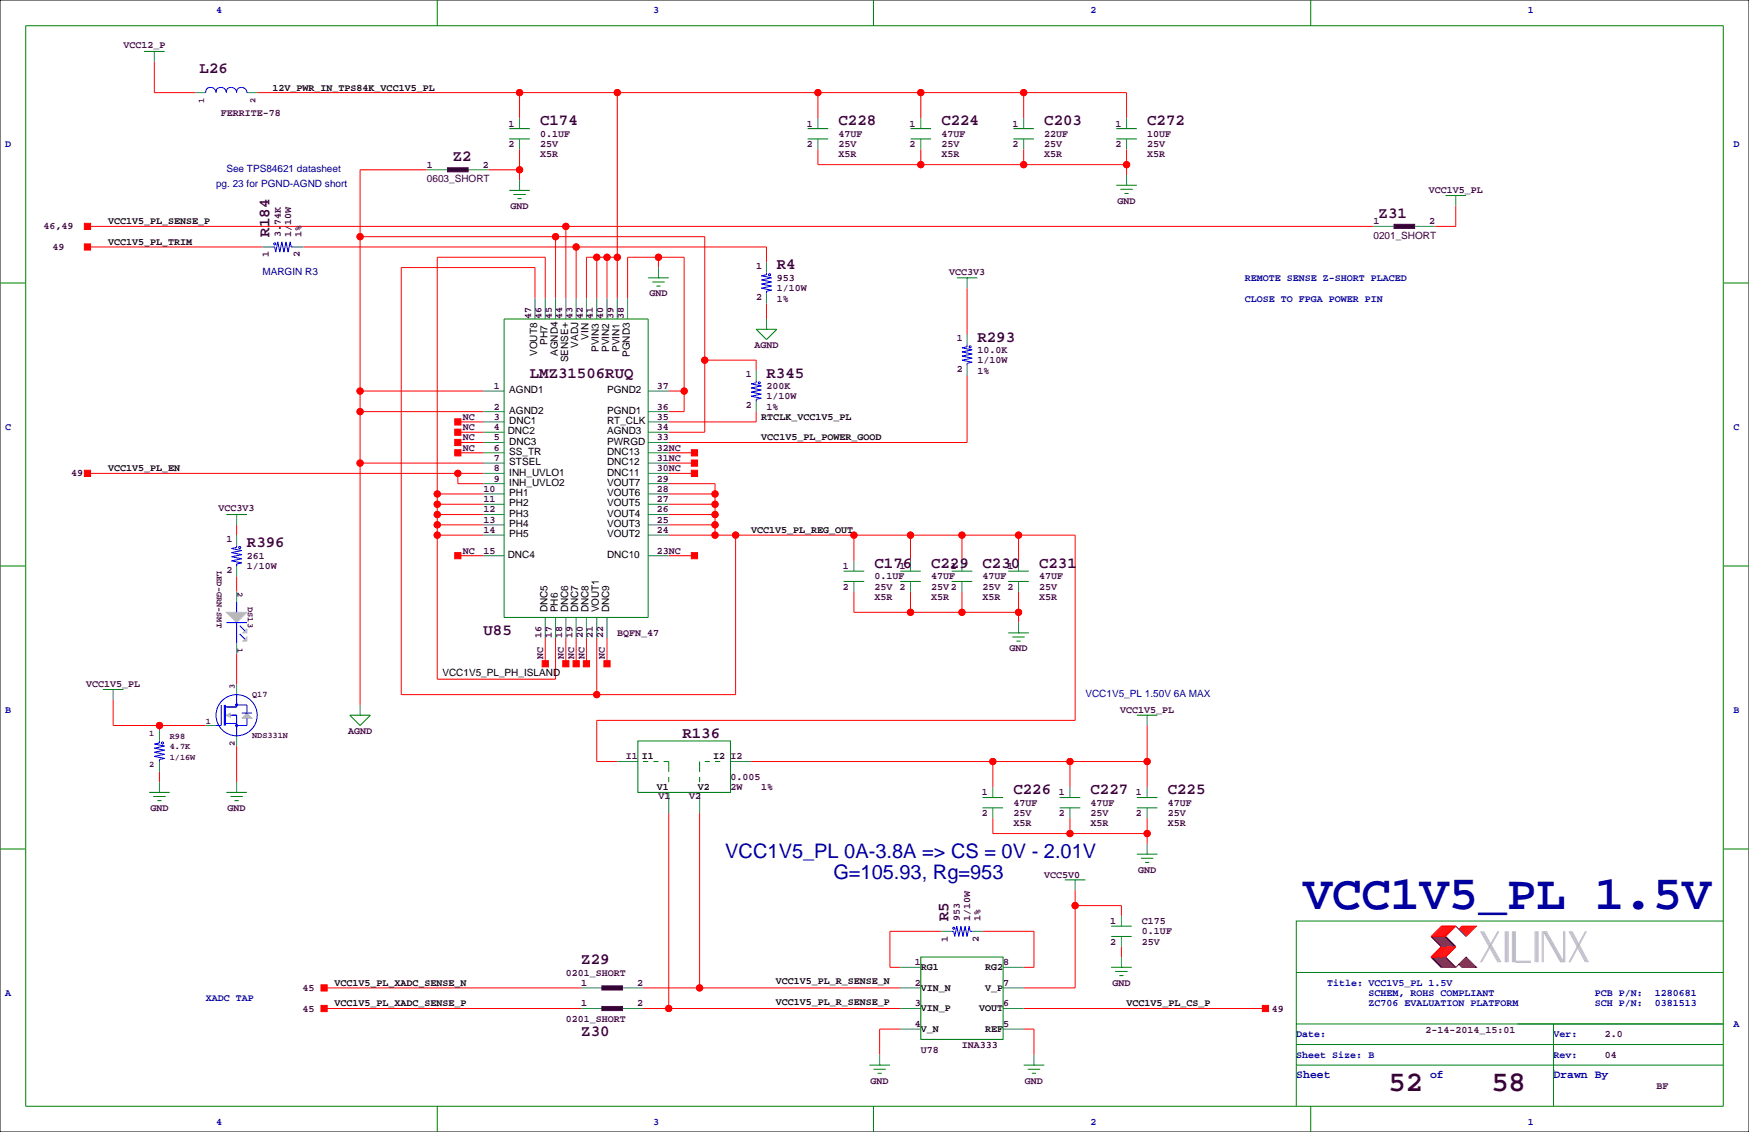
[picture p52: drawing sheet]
<svg xmlns="http://www.w3.org/2000/svg" width="432mm" height="279mm" viewBox="0 0 432 279" stroke-linecap="round" stroke-linejoin="round" font-family="sans-serif">
<defs><g id="words">
<text font-size="12" fill="#0000a0" x="321.7" y="224.4">VCC1V5_PL 1.5V</text>
<g font-size="7.1" fill="#400040">
<text x="342.8" y="269.3">52</text>
<text x="368.2" y="269.3">58</text>
</g>
<g font-size="4.9" fill="#0000a0">
<text x="179.1" y="211.9">VCC1V5_PL 0A-3.8A =&gt; CS = 0V - 2.01V</text>
<text x="205.7" y="217">G=105.93, Rg=953</text>
</g>
<g font-size="3.9" fill="#400040">
<text x="49.3" y="18">L26</text>
<text x="133.3" y="31">C174</text>
<text x="207" y="31">C228</text>
<text x="232.4" y="31">C224</text>
<text x="257.8" y="31">C203</text>
<text x="283.2" y="31">C272</text>
<text x="111.8" y="39.8">Z2</text>
<text x="340.4" y="53.8">Z31</text>
<text x="66.5" y="58.4" transform="rotate(-90 66.5 58.4)">R184</text>
<text x="191.8" y="66.5">R4</text>
<text x="241.3" y="84.3">R293</text>
<text x="130.8" y="93.2">LMZ31506RUQ</text>
<text x="189.2" y="93.2">R345</text>
<text x="61" y="135.1">R396</text>
<text x="215.9" y="140.2">C176</text>
<text x="229.9" y="140.2">C229</text>
<text x="242.6" y="140.2">C230</text>
<text x="256.5" y="140.2">C231</text>
<text x="119.4" y="156.7">U85</text>
<text x="168.5" y="182.1">R136</text>
<text x="250.2" y="196.1">C226</text>
<text x="269.2" y="196.1">C227</text>
<text x="288.3" y="196.1">C225</text>
<text x="234.2" y="227.3" transform="rotate(-90 234.2 227.3)">R5</text>
<text x="143.5" y="238">Z29</text>
<text x="143.5" y="255.7">Z30</text>
</g>
<g font-size="2.8" fill="#0000a0">
<text x="320" y="266.1">Sheet</text>
<text x="353.1" y="266.1">of</text>
<text x="383.5" y="266.1">Drawn By</text>
</g>
<g font-size="2.5" fill="#0000a0">
<text x="53.3" y="3.3">4</text>
<text x="161.3" y="3.3">3</text>
<text x="269.2" y="3.3">2</text>
<text x="377.2" y="3.3">1</text>
<text x="1.3" y="36.3">D</text>
<text x="428" y="36.3">D</text>
<text x="53.3" y="46.3">pg. 23 for PGND-AGND short</text>
<text x="55.9" y="42.4">See TPS84621 datasheet</text>
<text x="64.8" y="67.8">MARGIN R3</text>
<text x="307.3" y="69.3">REMOTE SENSE Z-SHORT PLACED</text>
<text x="307.3" y="74.4">CLOSE TO FPGA POWER PIN</text>
<text x="1.3" y="106.2">C</text>
<text x="428" y="106.2">C</text>
<text x="268" y="172">VCC1V5_PL 1.50V 6A MAX</text>
<text x="1.3" y="176">B</text>
<text x="428" y="176">B</text>
<text x="1.3" y="245.9">A</text>
<text x="327.7" y="243.3">Title: VCC1V5_PL 1.5V</text>
<text x="337.8" y="245.9">SCHEM, ROHS COMPLIANT</text>
<text x="393.7" y="245.9">PCB P/N:</text>
<text x="408.5" y="245.9">1280681</text>
<text x="50.8" y="247.1">XADC TAP</text>
<text x="337.8" y="248.4">ZC706 EVALUATION PLATFORM</text>
<text x="393.7" y="248.4">SCH P/N:</text>
<text x="408.5" y="248.4">0381513</text>
<text x="320" y="256">Date:</text>
<text x="383.5" y="256">Ver:</text>
<text x="428" y="253.5">A</text>
<text x="320" y="261.1">Sheet Size: B</text>
<text x="383.5" y="261.1">Rev:</text>
<text x="53.3" y="277.6">4</text>
<text x="161.3" y="277.6">3</text>
<text x="269.2" y="277.6">2</text>
<text x="377.2" y="277.6">1</text>
</g>
<g font-size="2.5" fill="#400040">
<text x="30.5" y="11.9">VCC12_P</text>
<text x="54.5" y="28.5">FERRITE-78</text>
<text x="125.5" y="31.2">1</text>
<text x="133.3" y="33.8">0.1UF</text>
<text x="199.2" y="31.2">1</text>
<text x="207" y="33.8">47UF</text>
<text x="224.6" y="31.2">1</text>
<text x="232.4" y="33.8">47UF</text>
<text x="250" y="31.2">1</text>
<text x="257.8" y="33.8">22UF</text>
<text x="275.4" y="31.2">1</text>
<text x="283.2" y="33.8">10UF</text>
<text x="105.4" y="41.4">1</text>
<text x="119.2" y="41.4">2</text>
<text x="125.5" y="36.3">2</text>
<text x="133.3" y="36.3">25V</text>
<text x="133.3" y="38.9">X5R</text>
<text x="199.2" y="36.3">2</text>
<text x="207" y="38.9">X5R</text>
<text x="207" y="36.3">25V</text>
<text x="224.6" y="36.3">2</text>
<text x="232.4" y="36.3">25V</text>
<text x="232.4" y="38.9">X5R</text>
<text x="250" y="36.3">2</text>
<text x="257.8" y="36.3">25V</text>
<text x="257.8" y="38.9">X5R</text>
<text x="275.4" y="36.3">2</text>
<text x="283.2" y="36.3">25V</text>
<text x="283.2" y="38.9">X5R</text>
<text x="105.4" y="45">0603_SHORT</text>
<text x="352.7" y="47.8">VCC1V5_PL</text>
<text x="126" y="51.6">GND</text>
<text x="275.9" y="50.3">GND</text>
<text x="10.8" y="56.6">46,49</text>
<text x="69.3" y="58.4" transform="rotate(-90 69.3 58.4)">3.74K</text>
<text x="71.9" y="58.4" transform="rotate(-90 71.9 58.4)">1/10W</text>
<text x="74.4" y="58.4" transform="rotate(-90 74.4 58.4)">1%</text>
<text x="339.1" y="55.4">1</text>
<text x="339.1" y="59">0201_SHORT</text>
<text x="352.8" y="55.4">2</text>
<text x="13" y="61.7">49</text>
<text x="66.4" y="63.5" transform="rotate(-90 66.4 63.5)">1</text>
<text x="74" y="63.5" transform="rotate(-90 74 63.5)">2</text>
<text x="186.7" y="66.4">1</text>
<text x="191.8" y="71.9">1/10W</text>
<text x="191.8" y="69.3">953</text>
<text x="234.3" y="67.8">VCC3V3</text>
<text x="160.3" y="73.2">GND</text>
<text x="186.7" y="74">2</text>
<text x="191.8" y="74.4">1%</text>
<text x="131.2" y="78.7" transform="rotate(-90 131.2 78.7)">47</text>
<text x="133.7" y="78.7" transform="rotate(-90 133.7 78.7)">46</text>
<text x="136.2" y="78.7" transform="rotate(-90 136.2 78.7)">45</text>
<text x="138.8" y="78.7" transform="rotate(-90 138.8 78.7)">44</text>
<text x="141.3" y="78.7" transform="rotate(-90 141.3 78.7)">43</text>
<text x="143.9" y="78.7" transform="rotate(-90 143.9 78.7)">42</text>
<text x="146.4" y="78.7" transform="rotate(-90 146.4 78.7)">41</text>
<text x="148.9" y="78.7" transform="rotate(-90 148.9 78.7)">40</text>
<text x="151.5" y="78.7" transform="rotate(-90 151.5 78.7)">39</text>
<text x="154" y="78.7" transform="rotate(-90 154 78.7)">38</text>
<text x="186.3" y="85.9">AGND</text>
<text x="236.2" y="84.2">1</text>
<text x="241.3" y="87.1">10.0K</text>
<text x="241.3" y="89.7">1/10W</text>
<text x="184.1" y="93.1">1</text>
<text x="236.2" y="91.8">2</text>
<text x="241.3" y="92.2">1%</text>
<text x="121.9" y="96">1</text>
<text x="121.9" y="101.1">2</text>
<text x="162.1" y="101.1">36</text>
<text x="162.1" y="96">37</text>
<text x="184.1" y="100.7">2</text>
<text x="189.2" y="96">200K</text>
<text x="189.2" y="98.6">1/10W</text>
<text x="189.2" y="101.1">1%</text>
<text x="114.3" y="103.6">NC</text>
<text x="114.3" y="106.2">NC</text>
<text x="121.9" y="103.6">3</text>
<text x="121.9" y="106.2">4</text>
<text x="162.1" y="106.2">34</text>
<text x="162.1" y="103.6">35</text>
<text x="114.3" y="108.7">NC</text>
<text x="114.3" y="111.3">NC</text>
<text x="121.9" y="108.7">5</text>
<text x="121.9" y="111.3">6</text>
<text x="121.9" y="113.8">7</text>
<text x="162.1" y="113.8">31NC</text>
<text x="162.1" y="111.3">32NC</text>
<text x="162.1" y="108.7">33</text>
<text x="17.6" y="117.6">49</text>
<text x="121.9" y="116.3">8</text>
<text x="121.9" y="118.9">9</text>
<text x="162.1" y="116.3">30NC</text>
<text x="162.1" y="118.9">29</text>
<text x="119.4" y="121.4">10</text>
<text x="119.4" y="124">11</text>
<text x="162.1" y="124">27</text>
<text x="162.1" y="121.4">28</text>
<text x="54" y="126.2">VCC3V3</text>
<text x="119.4" y="126.5">12</text>
<text x="119.4" y="129">13</text>
<text x="119.4" y="131.6">14</text>
<text x="162.1" y="131.6">24</text>
<text x="162.1" y="129">25</text>
<text x="162.1" y="126.5">26</text>
<text x="55.9" y="133.7">1</text>
<text x="61" y="137.9">261</text>
<text x="114.3" y="136.7">NC</text>
<text x="119.4" y="136.7">15</text>
<text x="162.1" y="136.7">23NC</text>
<text x="55.9" y="141.3">2</text>
<text x="61" y="140.5">1/10W</text>
<text x="208.1" y="140.5">1</text>
<text x="215.9" y="143">0.1UF</text>
<text x="222" y="140.5">1</text>
<text x="229.9" y="143">47UF</text>
<text x="234.7" y="140.5">1</text>
<text x="242.6" y="143">47UF</text>
<text x="248.7" y="140.5">1</text>
<text x="256.5" y="143">47UF</text>
<text x="208.1" y="145.5">2</text>
<text x="215.9" y="148.1">X5R</text>
<text x="215.9" y="145.5">25V 2</text>
<text x="229.9" y="145.5">25V2</text>
<text x="229.9" y="148.1">X5R</text>
<text x="242.6" y="145.5">25V 2</text>
<text x="242.6" y="148.1">X5R</text>
<text x="256.5" y="148.1">X5R</text>
<text x="256.5" y="145.5">25V</text>
<text x="133.7" y="157.5" transform="rotate(-90 133.7 157.5)">16</text>
<text x="136.2" y="157.5" transform="rotate(-90 136.2 157.5)">17</text>
<text x="138.8" y="157.5" transform="rotate(-90 138.8 157.5)">18</text>
<text x="141.3" y="157.5" transform="rotate(-90 141.3 157.5)">19</text>
<text x="143.9" y="157.5" transform="rotate(-90 143.9 157.5)">20</text>
<text x="146.4" y="157.5" transform="rotate(-90 146.4 157.5)">21</text>
<text x="148.9" y="157.5" transform="rotate(-90 148.9 157.5)">22</text>
<text x="152.4" y="157">BQFN_47</text>
<text x="249.2" y="160.8">GND</text>
<text x="134.1" y="162.6" transform="rotate(-90 134.1 162.6)">NC</text>
<text x="139.2" y="162.6" transform="rotate(-90 139.2 162.6)">NC</text>
<text x="141.7" y="162.6" transform="rotate(-90 141.7 162.6)">NC</text>
<text x="144.3" y="162.6" transform="rotate(-90 144.3 162.6)">NC</text>
<text x="149.4" y="162.6" transform="rotate(-90 149.4 162.6)">NC</text>
<text x="21.3" y="169.7">VCC1V5_PL</text>
<text x="276.5" y="176">VCC1V5_PL</text>
<text x="85.9" y="181.1">AGND</text>
<text x="154.5" y="187.5">I1</text>
<text x="180.3" y="187.5">I2</text>
<text x="162.6" y="197.2">V1</text>
<text x="170.2" y="197.2">V2</text>
<text x="180.3" y="192.5">0.005</text>
<text x="180.3" y="195.1">2W</text>
<text x="188" y="195.1">1%</text>
<text x="242.4" y="196.3">1</text>
<text x="261.4" y="196.3">1</text>
<text x="280.5" y="196.3">1</text>
<text x="37.1" y="200.2">GND</text>
<text x="56.2" y="200.2">GND</text>
<text x="242.4" y="201.4">2</text>
<text x="250.2" y="198.9">47UF</text>
<text x="250.2" y="201.4">25V</text>
<text x="250.2" y="204">X5R</text>
<text x="261.4" y="201.4">2</text>
<text x="269.2" y="204">X5R</text>
<text x="269.2" y="201.4">25V</text>
<text x="269.2" y="198.9">47UF</text>
<text x="280.5" y="201.4">2</text>
<text x="288.3" y="198.9">47UF</text>
<text x="288.3" y="201.4">25V</text>
<text x="288.3" y="204">X5R</text>
<text x="281" y="215.4">GND</text>
<text x="257.8" y="216.7">VCC5V0</text>
<text x="237" y="227.3" transform="rotate(-90 237 227.3)">953</text>
<text x="239.5" y="227.3" transform="rotate(-90 239.5 227.3)">1/10W</text>
<text x="242.1" y="227.3" transform="rotate(-90 242.1 227.3)">1%</text>
<text x="234" y="232.4" transform="rotate(-90 234 232.4)">1</text>
<text x="241.6" y="232.4" transform="rotate(-90 241.6 232.4)">2</text>
<text x="274.1" y="233.2">2</text>
<text x="274.1" y="228.1">1</text>
<text x="281.9" y="228.1">C175</text>
<text x="281.9" y="230.6">0.1UF</text>
<text x="281.9" y="233.2">25V</text>
<text x="225.8" y="238.3">1</text>
<text x="247.6" y="238.3">8</text>
<text x="74.7" y="244.6">45</text>
<text x="139.7" y="240.8">0201_SHORT</text>
<text x="143.5" y="243.3">1</text>
<text x="157.3" y="243.3">2</text>
<text x="225.8" y="243.3">2</text>
<text x="247.6" y="243.3">7</text>
<text x="274.6" y="243.3">GND</text>
<text x="74.7" y="249.7">45</text>
<text x="143.5" y="248.4">1</text>
<text x="157.3" y="248.4">2</text>
<text x="225.8" y="248.4">3</text>
<text x="247.6" y="248.4">6</text>
<text x="314" y="249.7">49</text>
<text x="139.7" y="252.2">0201_SHORT</text>
<text x="225.8" y="253.5">4</text>
<text x="247.6" y="253.5">5</text>
<text x="351.9" y="255">2-14-2014_15:01</text>
<text x="396.2" y="256">2.0</text>
<text x="227.3" y="259.8">U78</text>
<text x="237.5" y="258.6">INA333</text>
<text x="396.2" y="261.1">04</text>
<text x="214.9" y="267.5">GND</text>
<text x="253" y="267.5">GND</text>
<text x="408.9" y="268.7">BF</text>
</g>
<g font-size="2.5">
<text x="67.3" y="22.4">12V_PWR_IN_TPS84K_VCC1V5_PL</text>
<text x="26.7" y="55.4">VCC1V5_PL_SENSE_P</text>
<text x="26.7" y="60.5">VCC1V5_PL_TRIM</text>
<text x="145.3" y="83.8" transform="rotate(-90 145.3 83.8)">VIN</text>
<text x="132.6" y="87.9" transform="rotate(-90 132.6 87.9)">VOUT8</text>
<text x="135.2" y="85.1" transform="rotate(-90 135.2 85.1)">PH7</text>
<text x="137.7" y="87.9" transform="rotate(-90 137.7 87.9)">AGND4</text>
<text x="140.2" y="89.4" transform="rotate(-90 140.2 89.4)">SENSE+</text>
<text x="142.8" y="85.9" transform="rotate(-90 142.8 85.9)">VADJ</text>
<text x="147.9" y="86.9" transform="rotate(-90 147.9 86.9)">PVIN3</text>
<text x="150.4" y="86.9" transform="rotate(-90 150.4 86.9)">PVIN2</text>
<text x="152.9" y="86.9" transform="rotate(-90 152.9 86.9)">PVIN1</text>
<text x="155.5" y="88.1" transform="rotate(-90 155.5 88.1)">PGND3</text>
<text x="125.7" y="97.1">AGND1</text>
<text x="149.9" y="97.1">PGND2</text>
<text x="125.4" y="107.2">DNC2</text>
<text x="125.7" y="102.1">AGND2</text>
<text x="125.7" y="104.7">DNC1</text>
<text x="149.9" y="107.2">AGND3</text>
<text x="149.9" y="102.1">PGND1</text>
<text x="149.9" y="104.7">RT_CLK</text>
<text x="188" y="103.6">RTCLK_VCC1V5_PL</text>
<text x="125.7" y="109.8">DNC3</text>
<text x="125.7" y="112.3">SS_TR</text>
<text x="149.9" y="112.3">DNC13</text>
<text x="149.9" y="109.8">PWRGD</text>
<text x="188" y="108.7">VCC1V5_PL_POWER_GOOD</text>
<text x="26.7" y="116.3">VCC1V5_PL_EN</text>
<text x="125.7" y="117.4">INH_UVLO1</text>
<text x="125.7" y="119.9">INH_UVLO2</text>
<text x="125.7" y="114.8">STSEL</text>
<text x="149.9" y="117.4">DNC11</text>
<text x="149.9" y="114.8">DNC12</text>
<text x="149.9" y="119.9">VOUT7</text>
<text x="125.7" y="122.5">PH1</text>
<text x="125.7" y="125">PH2</text>
<text x="149.9" y="125">VOUT5</text>
<text x="149.9" y="122.5">VOUT6</text>
<text x="125.7" y="127.5">PH3</text>
<text x="125.7" y="130.1">PH4</text>
<text x="149.9" y="130.1">VOUT3</text>
<text x="149.9" y="127.5">VOUT4</text>
<text x="185.4" y="131.6">VCC1V5_PL_REG_OUT</text>
<text x="125.4" y="137.7">DNC4</text>
<text x="125.7" y="132.6">PH5</text>
<text x="149.9" y="137.7">DNC10</text>
<text x="149.9" y="132.6">VOUT2</text>
<text x="135.2" y="151.1" transform="rotate(-90 135.2 151.1)">DNC5</text>
<text x="137.7" y="151.1" transform="rotate(-90 137.7 151.1)">PH6</text>
<text x="140.2" y="151.1" transform="rotate(-90 140.2 151.1)">DNC6</text>
<text x="142.8" y="151.1" transform="rotate(-90 142.8 151.1)">DNC7</text>
<text x="145.3" y="151.1" transform="rotate(-90 145.3 151.1)">DNC8</text>
<text x="147.9" y="151.1" transform="rotate(-90 147.9 151.1)">VOUT1</text>
<text x="150.4" y="151.1" transform="rotate(-90 150.4 151.1)">DNC9</text>
<text x="109.2" y="166.9">VCC1V5_PL_PH_ISLAND</text>
<text x="158.5" y="187.4">I1</text>
<text x="176.1" y="187.4">I2</text>
<text x="162.1" y="195">V1</text>
<text x="172.3" y="195">V2</text>
<text x="227.3" y="239.5">RG1</text>
<text x="243.2" y="239.5">RG2</text>
<text x="82.5" y="243.3">VCC1V5_PL_XADC_SENSE_N</text>
<text x="191.6" y="242.9">VCC1V5_PL_R_SENSE_N</text>
<text x="227.3" y="244.5">VIN_N</text>
<text x="243.2" y="244.5">V_P</text>
<text x="82.5" y="248.4">VCC1V5_PL_XADC_SENSE_P</text>
<text x="191.6" y="248">VCC1V5_PL_R_SENSE_P</text>
<text x="227.3" y="249.6">VIN_P</text>
<text x="241.7" y="249.6">VOUT</text>
<text x="278.1" y="248.4">VCC1V5_PL_CS_P</text>
<text x="227.3" y="254.7">V_N</text>
<text x="243.2" y="254.7">REF</text>
</g>
<g font-size="2.1" fill="#400040">
<text x="50.4" y="25.4" transform="rotate(-90 50.4 25.4)">1</text>
<text x="63.1" y="25.4" transform="rotate(-90 63.1 25.4)">2</text>
<text x="53.5" y="141" transform="rotate(90 53.5 141)">LED-GRN-SMT</text>
<text x="58.6" y="146" transform="rotate(90 58.6 146)">2</text>
<text x="61.2" y="149.9" transform="rotate(90 61.2 149.9)">DS13</text>
<text x="58.6" y="160" transform="rotate(90 58.6 160)">1</text>
<text x="58" y="170.2" transform="rotate(-90 58 170.2)">3</text>
<text x="62.2" y="172">Q17</text>
<text x="50.8" y="178.6">1</text>
<text x="36.8" y="181.7">1</text>
<text x="41.9" y="182.4">R98</text>
<text x="41.9" y="185">4.7K</text>
<text x="58" y="184.1" transform="rotate(-90 58 184.1)">2</text>
<text x="62.2" y="182.2">NDS331N</text>
<text x="36.8" y="189.3">2</text>
<text x="41.9" y="187.5">1/16W</text>
</g>
</g></defs>
<path d="M0 0h431.8v279.4h-431.8z" fill="none" stroke="#000" stroke-width=".25"/>
<g fill="none" stroke="#008080" stroke-width=".25">
<path d="M38.1 12.7v2.5M48.3 22.9h2.5M61 22.9h2.5M128.3 29.2v2.6M128.3 34.3v2.5M201.9 29.2v2.6M201.9 34.3v2.5M227.3 29.2v2.6M227.3 34.3v2.5M252.7 29.2v2.6M252.7 34.3v2.5M278.1 29.2v2.6"/>
<path d="M278.1 34.3v2.5M105.4 41.9h5.1M115.6 41.9h5M128.3 44.4v2.6M278.1 43.2v2.5M339.1 55.9h5.1M349.2 55.9h5.1M359.4 48.3v2.5M64.8 61h2.5M72.4 61h2.5M132.1 73.7v5M134.6 73.7v5"/>
<path d="M137.2 73.7v5M139.7 73.7v5M142.2 73.7v5M144.8 73.7v5M147.3 73.7v5M149.9 73.7v5M152.4 73.7v5M154.9 73.7v5M162.6 66v2.6M189.2 64.8v2.5M189.2 72.4v2.5M189.2 78.7v2.6"/>
<path d="M238.8 68.6v2.5M119.4 96.5h5.1M160 96.5h5.1M186.7 91.4v2.6M186.7 99.1v2.5M238.8 82.5v2.6M238.8 90.2v2.5M119.4 101.6h5.1M119.4 106.7h5.1M119.4 104.1h5.1M119.4 116.8h5.1M119.4 114.3h5.1"/>
<path d="M119.4 111.8h5.1M119.4 109.2h5.1M119.4 119.4h5.1M160 101.6h5.1M160 106.7h5.1M160 104.1h5.1M160 116.8h5.1M160 114.3h5.1M160 111.8h5.1M160 109.2h5.1M160 119.4h5.1M58.4 127v2.5"/>
<path d="M58.4 132.1v2.5M58.4 139.7v2.5M119.4 137.2h5.1M119.4 121.9h5.1M119.4 124.5h5.1M119.4 127h5.1M119.4 129.5h5.1M119.4 132.1h5.1M160 137.2h5.1M160 121.9h5.1M160 124.5h5.1M160 127h5.1"/>
<path d="M160 129.5h5.1M160 132.1h5.1M210.8 138.4v2.6M224.8 138.4v2.6M237.5 138.4v2.6M251.5 138.4v2.6M58.4 146v2.6M58.4 158.8v2.5M134.6 152.4v5.1M137.2 152.4v5.1M139.7 152.4v5.1M142.2 152.4v5.1"/>
<path d="M144.8 152.4v5.1M147.3 152.4v5.1M149.9 152.4v5.1M210.8 143.5v2.5M224.8 143.5v2.5M237.5 143.5v2.5M251.5 143.5v2.5M251.5 153.7v2.5M27.9 170.2v2.5M50.8 179.1h2.5M58.4 168.9v2.5M88.9 174v2.5"/>
<path d="M283.2 176.5v2.6M39.4 180.3v2.6M39.4 188v2.5M39.4 193v2.6M58.4 181.6v2.5M58.4 193v2.6M152.4 188h5.1M165.1 195.6v5.1M172.7 195.6v5.1M180.3 188h5.1M245.1 194.3v2.5M245.1 199.4v2.5"/>
<path d="M264.2 194.3v2.5M264.2 199.4v2.5M283.2 194.3v2.5M283.2 199.4v2.5M265.4 217.2v2.5M283.2 208.3v2.5M222.2 238.8h5.1M232.4 229.9h2.5M240 229.9h2.6M247.6 238.8h5.1M276.9 226.1v2.5M276.9 231.1v2.6"/>
<path d="M276.9 236.2v2.6M143.5 243.8h5.1M143.5 248.9h5.1M153.7 243.8h5M153.7 248.9h5M222.2 243.8h5.1M222.2 248.9h5.1M222.2 254h5.1M247.6 243.8h5.1M247.6 248.9h5.1M247.6 254h5.1M217.2 260.3v2.6"/>
<path d="M255.3 260.3v2.6"/>
</g>
<g fill="none" stroke="#00f" stroke-width=".25">
<path d="M50.8 22.9a1.26 1.26 0 0 1 1.3-1.4 1.26 1.26 0 0 1 1.2 1.4M53.4 22.9a1.26 1.26 0 0 1 1.2-1.4 1.26 1.26 0 0 1 1.3 1.4M55.9 22.9a1.26 1.26 0 0 1 1.3-1.4 1.26 1.26 0 0 1 1.2 1.4 1.27 1.27 0 0 1 1.3-1.4 1.27 1.27 0 0 1 1.3 1.4M67.3 61h.5l.3 1.2 .5-2.5 .5 2.5 .5-2.5 .5 2.5 .5-2.5 .5 2.5 .5-2.5 .3 1.3h.5M189.2 67.3v.5l-1.2 .3 2.5 .5-2.5 .5 2.5 .5-2.5 .5 2.5 .5-2.5 .5 2.5 .5-1.3 .3v.5M186.7 94v.5l-1.3 .2 2.6 .5-2.6 .6 2.6 .5-2.6 .5 2.6 .5-2.6 .5 2.6 .5-1.3 .3v.5M238.8 85.1v.5l-1.3 .3 2.5 .5-2.5 .5 2.5 .5-2.5 .5 2.5 .5-2.5 .5 2.5 .5-1.2 .3v.5M58.4 134.6v.5l-1.3 .3 2.6 .5-2.6 .5 2.6 .5-2.6 .5 2.6 .5-2.6 .5 2.6 .5-1.3 .3v.5M55.9 153.7h5.1M58.4 148.6v2.5M58.4 153.7v5.1M59.2 154.4l1.3 1.3"/>
<path d="M59.2 156.5l1.3 1.2M54.6 174v5.1h-1.3M55.4 174v5.1M55.6 174v5.1M55.6 178.6h2.8M56.9 176.5h1.5v5.1M58.4 171.4v3.1h-2.8M58.4 174h2.6v2M59.7 176h2.5M61 177.3v1.8h-2.6M39.4 182.9v.5l-1.3 .2 2.5 .5-2.5 .6 2.5 .5-2.5 .5 2.5 .5-2.5 .5 2.5 .5-1.2 .3v.5M234.9 229.9h.6l.2 1.2 .5-2.5 .5 2.5 .5-2.5 .5 2.5 .6-2.5 .5 2.5 .5-2.5 .2 1.3h.5"/>
<circle cx="67.8" cy="60.2" r=".25"/>
<circle cx="190" cy="67.8" r=".25"/>
<circle cx="187.5" cy="94.5" r=".25"/>
<circle cx="239.5" cy="85.6" r=".25"/>
<circle cx="59.2" cy="135.1" r=".25"/>
<circle cx="58.4" cy="176.5" r="5.1"/>
<circle cx="58.4" cy="179.1" r=".25"/>
<circle cx="58.4" cy="174" r=".25"/>
<circle cx="40.1" cy="183.4" r=".25"/>
<circle cx="235.5" cy="229.1" r=".25"/>
</g>
<g fill="none" stroke="#f00" stroke-width=".25">
<path d="M38.1 15.2v7.7h10.2M63.5 22.9h214.6v6.3M128.3 22.9v6.3M128.3 36.8v7.6M152.4 22.9v50.8M201.9 22.9v6.3M201.9 36.8v3.8h76.2M227.3 22.9v6.3M227.3 36.8v3.8M252.7 22.9v6.3M252.7 36.8v3.8M278.1 36.8v6.4"/>
<path d="M21.6 55.9h317.5M88.9 58.4h85.1v48.3h-8.9M105.4 41.9h-16.5v132.1M120.6 41.9h7.7M137.2 58.4v15.3M139.7 55.9v17.8M359.4 50.8v5.1h-5.1M21.6 61h43.2M74.9 61h114.3v3.8M132.1 73.7v-7.7h-33v105.4h82.5v-39.3M134.6 73.7v-10.2h-26.7v104.1h29.3v-10.1M142.2 61v12.7"/>
<path d="M147.3 63.5v10.2M149.9 63.5v10.2M152.4 63.5h-7.6v10.2M154.9 73.7v-10.2h14v38.1h-3.8M162.6 63.5v2.5M189.2 74.9v3.8M238.8 71.1v11.4M88.9 96.5h30.5M165.1 96.5h3.8M174 88.9h12.7v2.5M238.8 92.7v16.5h-73.7M21.6 116.8h97.8"/>
<path d="M88.9 114.3h30.5M88.9 101.6h30.5M113 111.8h6.4M113 109.2h6.4M113 106.7h6.4M113 104.1h6.4M113 116.8v2.6h6.4M165.1 111.8h6.3M165.1 116.8h6.3M165.1 114.3h6.3M165.1 119.4h11.4v12.7M186.7 101.6v2.5h-21.6"/>
<path d="M58.4 129.5v2.6M107.9 127h11.5M107.9 124.5h11.5M107.9 121.9h11.5M107.9 132.1h11.5M107.9 129.5h11.5M113 137.2h6.4M165.1 137.2h6.3M165.1 132.1h100.3v45.7h-118.1v10.2h5.1M165.1 127h11.4M165.1 124.5h11.4M165.1 121.9h11.4"/>
<path d="M165.1 129.5h11.4M210.8 132.1v6.3M224.8 132.1v6.3M237.5 132.1v6.3M251.5 132.1v6.3M58.4 142.2v3.8M134.6 157.5v6.3M139.7 157.5v6.3M142.2 157.5v6.3M144.8 157.5v6.3M147.3 157.5v13.9M149.9 157.5v6.3"/>
<path d="M210.8 146v5.1h40.7M224.8 146v5.1M237.5 146v5.1M251.5 146v7.7M27.9 172.7v6.4h22.9M39.4 179.1v1.2M58.4 161.3v7.6M283.2 179.1v15.2M39.4 190.5v2.5M58.4 184.1v8.9M185.4 188h97.8M245.1 188v6.3"/>
<path d="M264.2 188v6.3M165.1 200.7v48.2M172.7 200.7v43.1M245.1 201.9v3.8h38.1M264.2 201.9v3.8M265.4 219.7v24.1h-12.7M283.2 201.9v6.4M232.4 229.9h-12.7v8.9h2.5M242.6 229.9h12.7v8.9h-2.6M265.4 223.5h11.5v2.6M276.9 233.7v2.5M355.9 233.7l-2.6 2.5h3.6l2.5-2.5"/>
<path d="M355.9 228.6h3.5l-2.5 2.5h-3.6zM356.1 233.7l-2.5 2.5M356.1 228.6l-2.5 2.5M356.4 233.7l-2.6 2.5M356.4 228.6l-2.6 2.5M356.6 233.7l-2.5 2.5M356.6 228.6l-2.5 2.5M356.9 233.7l-2.6 2.5M356.9 228.6l-2.6 2.5M357.1 233.7l-2.5 2.5M357.1 228.6l-2.5 2.5M357.4 233.7l-2.6 2.5"/>
<path d="M357.4 228.6l-2.6 2.5M357.6 233.7l-2.5 2.5M357.6 228.6l-2.5 2.5M357.9 233.7l-2.6 2.5M357.9 228.6l-2.6 2.5M358.1 233.7l-2.5 2.5M358.1 228.6l-2.5 2.5M358.4 233.7l-2.5 2.5M358.4 228.6l-2.5 2.5M358.6 233.7l-2.5 2.5M358.6 228.6l-2.5 2.5M358.9 233.7l-2.5 2.5"/>
<path d="M358.9 228.6l-2.5 2.5M359.2 233.7l-2.6 2.5M359.2 228.6l-2.6 2.5M360.2 229.4l.7-.8h3.6l-2.6 2.5M361.2 228.6l-.8 .8M361.4 228.6l-1 1M361.7 228.6l-1 1M361.9 228.6l-1.2 1.3M362.2 228.6l-1.3 1.3M362.5 228.6l-1.6 1.5M362.7 228.6l-1.5 1.5M363 228.6l-1.8 1.8"/>
<path d="M363.2 228.6l-1.8 1.8M363.5 228.6l-2.1 2M363.7 228.6l-2 2M364 228.6l-2.3 2.3M364.2 228.6l-2.3 2.3M80 243.8h63.5M80 248.9h63.5M158.7 243.8h63.5M158.7 248.9h63.5M222.2 254h-5v6.3M252.7 254h2.6v6.3M252.7 248.9h59.7"/>
<circle cx="128.3" cy="22.9" r=".76"/>
<circle cx="152.4" cy="22.9" r=".76"/>
<circle cx="201.9" cy="22.9" r=".76"/>
<circle cx="227.3" cy="22.9" r=".76"/>
<circle cx="252.7" cy="22.9" r=".76"/>
<circle cx="88.9" cy="58.4" r=".76"/>
<circle cx="128.3" cy="41.9" r=".76"/>
<circle cx="137.2" cy="58.4" r=".76"/>
<circle cx="139.7" cy="55.9" r=".76"/>
<circle cx="227.3" cy="40.6" r=".76"/>
<circle cx="252.7" cy="40.6" r=".76"/>
<circle cx="278.1" cy="40.6" r=".76"/>
<circle cx="142.2" cy="61" r=".76"/>
<circle cx="147.3" cy="63.5" r=".76"/>
<circle cx="149.9" cy="63.5" r=".76"/>
<circle cx="152.4" cy="63.5" r=".76"/>
<circle cx="162.6" cy="63.5" r=".76"/>
<circle cx="88.9" cy="96.5" r=".76"/>
<circle cx="168.9" cy="96.5" r=".76"/>
<circle cx="174" cy="88.9" r=".76"/>
<circle cx="88.9" cy="101.6" r=".76"/>
<circle cx="88.9" cy="114.3" r=".76"/>
<circle cx="113" cy="116.8" r=".76"/>
<circle cx="108" cy="132.1" r=".76"/>
<circle cx="108" cy="121.9" r=".76"/>
<circle cx="108" cy="127" r=".76"/>
<circle cx="108" cy="129.5" r=".76"/>
<circle cx="108" cy="124.5" r=".76"/>
<circle cx="176.5" cy="132.1" r=".76"/>
<circle cx="176.5" cy="121.9" r=".76"/>
<circle cx="176.5" cy="127" r=".76"/>
<circle cx="176.5" cy="129.5" r=".76"/>
<circle cx="176.5" cy="124.5" r=".76"/>
<circle cx="181.6" cy="132.1" r=".76"/>
<circle cx="210.8" cy="132.1" r=".76"/>
<circle cx="224.8" cy="132.1" r=".76"/>
<circle cx="237.5" cy="132.1" r=".76"/>
<circle cx="251.5" cy="132.1" r=".76"/>
<circle cx="224.8" cy="151.1" r=".76"/>
<circle cx="237.5" cy="151.1" r=".76"/>
<circle cx="251.5" cy="151.1" r=".76"/>
<circle cx="39.4" cy="179.1" r=".76"/>
<circle cx="147.3" cy="171.4" r=".76"/>
<circle cx="245.1" cy="188" r=".76"/>
<circle cx="264.2" cy="188" r=".76"/>
<circle cx="283.2" cy="188" r=".76"/>
<circle cx="264.2" cy="205.7" r=".76"/>
<circle cx="283.2" cy="205.7" r=".76"/>
<circle cx="265.4" cy="223.5" r=".76"/>
<circle cx="165.1" cy="248.9" r=".76"/>
<circle cx="172.7" cy="243.8" r=".76"/>
</g>
<g fill="#f00" stroke="#f00" stroke-width=".25">
<path d="M133.9 163.1h1.5v1.5h-1.5z" fill-rule="evenodd"/>
<path d="M149.1 163.1h1.5v1.5h-1.5z" fill-rule="evenodd"/>
<path d="M144 163.1h1.5v1.5h-1.5z" fill-rule="evenodd"/>
<path d="M141.5 163.1h1.5v1.5h-1.5z" fill-rule="evenodd"/>
<path d="M138.9 163.1h1.6v1.5h-1.6z" fill-rule="evenodd"/>
<path d="M112.3 111h1.5v1.5h-1.5z" fill-rule="evenodd"/>
<path d="M112.3 108.5h1.5v1.5h-1.5z" fill-rule="evenodd"/>
<path d="M112.3 105.9h1.5v1.5h-1.5z" fill-rule="evenodd"/>
<path d="M112.3 103.4h1.5v1.5h-1.5z" fill-rule="evenodd"/>
<path d="M112.3 136.4h1.5v1.5h-1.5z" fill-rule="evenodd"/>
<path d="M170.7 116.1h1.5v1.5h-1.5z" fill-rule="evenodd"/>
<path d="M170.7 113.5h1.5v1.6h-1.5z" fill-rule="evenodd"/>
<path d="M170.7 111h1.5v1.5h-1.5z" fill-rule="evenodd"/>
<path d="M170.7 136.4h1.5v1.5h-1.5z" fill-rule="evenodd"/>
<path d="M20.8 116.1h1.6v1.5h-1.6z" fill-rule="evenodd"/>
<path d="M79.2 243.1h1.6v1.5h-1.6z" fill-rule="evenodd"/>
<path d="M79.2 248.2h1.6v1.5h-1.6z" fill-rule="evenodd"/>
<path d="M311.7 248.2h1.5v1.5h-1.5z" fill-rule="evenodd"/>
<path d="M20.8 55.1h1.6v1.5h-1.6z" fill-rule="evenodd"/>
<path d="M20.8 60.2h1.6v1.5h-1.6z" fill-rule="evenodd"/>
<circle cx="142.2" cy="61" r=".76"/>
<circle cx="251.5" cy="151.1" r=".76"/>
<circle cx="224.8" cy="151.1" r=".76"/>
<circle cx="237.5" cy="151.1" r=".76"/>
<circle cx="283.2" cy="205.7" r=".76"/>
<circle cx="264.2" cy="205.7" r=".76"/>
<circle cx="278.1" cy="40.6" r=".76"/>
<circle cx="252.7" cy="40.6" r=".76"/>
<circle cx="227.3" cy="40.6" r=".76"/>
<circle cx="172.7" cy="243.8" r=".76"/>
<circle cx="39.4" cy="179.1" r=".76"/>
<circle cx="265.4" cy="223.5" r=".76"/>
<circle cx="128.3" cy="41.9" r=".76"/>
<circle cx="168.9" cy="96.5" r=".76"/>
<circle cx="162.6" cy="63.5" r=".76"/>
<circle cx="113" cy="116.8" r=".76"/>
<circle cx="108" cy="121.9" r=".76"/>
<circle cx="108" cy="124.5" r=".76"/>
<circle cx="108" cy="127" r=".76"/>
<circle cx="108" cy="132.1" r=".76"/>
<circle cx="108" cy="129.5" r=".76"/>
<circle cx="165.1" cy="248.9" r=".76"/>
<circle cx="139.7" cy="55.9" r=".76"/>
<circle cx="245.1" cy="188" r=".76"/>
<circle cx="264.2" cy="188" r=".76"/>
<circle cx="283.2" cy="188" r=".76"/>
<circle cx="251.5" cy="132.1" r=".76"/>
<circle cx="237.5" cy="132.1" r=".76"/>
<circle cx="224.8" cy="132.1" r=".76"/>
<circle cx="210.8" cy="132.1" r=".76"/>
<circle cx="176.5" cy="121.9" r=".76"/>
<circle cx="176.5" cy="124.5" r=".76"/>
<circle cx="176.5" cy="127" r=".76"/>
<circle cx="176.5" cy="129.5" r=".76"/>
<circle cx="176.5" cy="132.1" r=".76"/>
<circle cx="181.6" cy="132.1" r=".76"/>
<circle cx="147.3" cy="171.4" r=".76"/>
<circle cx="88.9" cy="114.3" r=".76"/>
<circle cx="88.9" cy="101.6" r=".76"/>
<circle cx="88.9" cy="96.5" r=".76"/>
<circle cx="88.9" cy="58.4" r=".76"/>
<circle cx="137.2" cy="58.4" r=".76"/>
<circle cx="174" cy="88.9" r=".76"/>
<circle cx="147.3" cy="63.5" r=".76"/>
<circle cx="149.9" cy="63.5" r=".76"/>
<circle cx="152.4" cy="63.5" r=".76"/>
<circle cx="128.3" cy="22.9" r=".76"/>
<circle cx="152.4" cy="22.9" r=".76"/>
<circle cx="252.7" cy="22.9" r=".76"/>
<circle cx="227.3" cy="22.9" r=".76"/>
<circle cx="201.9" cy="22.9" r=".76"/>
</g>
<g fill="none" stroke="#008000" stroke-width=".25">
<path d="M6.3 6.4h419.1v266.6h-419.1zM35.6 12.7h5M38.1 12.7h.1M107.9 0v6.4M215.6 0v6.4M323.6 0v6.4M125.7 34.3h5.1M125.7 31.8h5.1M199.4 34.3h5.1M199.4 31.8h5.1M224.8 34.3h5.1M224.8 31.8h5.1"/>
<path d="M250.2 34.3h5.1M250.2 31.8h5.1M275.6 34.3h5.1M275.6 31.8h5.1M125.7 47h5.1M126.7 48h3.1M127.8 49h1M128.3 47h.1M275.6 45.7h5.1M276.6 46.7h3.1M277.6 47.8h1M278.1 45.7h.1"/>
<path d="M356.9 48.3h5M359.4 48.3h.1M0 69.8h6.3M124.5 78.7h35.5v73.7h-35.5zM160 68.6h5.1M161 69.6h3.1M162.1 70.6h1M162.6 68.6h.1M236.2 68.6h5.1M238.8 68.6h.1M425.4 69.8h6.4M186.7 81.3h5.1l-2.6 2.5z"/>
<path d="M189.2 81.3h.1M0 139.7h6.3M55.9 127h5.1M58.4 127h.1M425.4 139.7h6.4M208.3 143.5h5.1M208.3 141h5.1M222.2 143.5h5.1M222.2 141h5.1M234.9 143.5h5.1M234.9 141h5.1M248.9 143.5h5.1"/>
<path d="M248.9 141h5.1M248.9 156.2h5.1M249.9 157.2h3.1M251 158.2h1M251.5 156.2h.1M25.4 170.2h5.1M27.9 170.2h.1M86.4 176.5h5l-2.5 2.6zM88.9 176.5h.1M280.7 176.5h5.1M283.2 176.5h.1M36.8 195.6h5.1"/>
<path d="M37.8 196.6h3.1M38.9 197.6h1M39.4 195.6h.1M55.9 195.6h5.1M56.9 196.6h3M57.9 197.6h1M58.4 195.6h.1M157.5 182.9h22.8v12.7h-22.8zM158.7 188h1.3M161.3 188h1.3M163.8 188h1.3v2.5M165.1 191.8v1.2"/>
<path d="M172.7 188v2.5M172.7 191.8v1.2M174 188h1.3M176.5 188h1.3M242.6 199.4h5M242.6 196.8h5M261.6 199.4h5.1M261.6 196.8h5.1M280.7 199.4h5.1M280.7 196.8h5.1M0 209.5h6.3M262.9 217.2h5.1"/>
<path d="M265.4 217.2h.1M280.7 210.8h5.1M281.7 211.8h3M282.7 212.9h1M283.2 210.8h.1M425.4 209.5h6.4M227.3 236.2h20.3v20.3h-20.3zM274.3 231.1h5.1M274.3 228.6h5.1M274.3 238.8h5.1M275.3 239.8h3.1M276.9 238.8h.1"/>
<path d="M425.4 227.3h-105.4v35.6M276.4 240.8h1M320 257.8h105.4M320 252.7h105.4M320 240h105.4M383.5 252.7v20.3M107.9 273v6.4M214.6 262.9h5.1M215.6 263.9h3.1M215.6 273v6.4M216.7 264.9h1M217.2 262.9h.1"/>
<path d="M252.7 262.9h5.1M253.7 263.9h3.1M254.8 264.9h1M255.3 262.9h.1M320 262.9h105.4M320 262.9v10.1M323.6 273v6.4M383.5 264.2h.1"/>
</g>
<g fill="#400040" stroke="#400040" stroke-width=".25">
<path d="M148.6 243.3h5.1v1h-5.1z" fill-rule="evenodd"/>
<path d="M148.6 248.4h5.1v1h-5.1z" fill-rule="evenodd"/>
<path d="M110.5 41.4h5.1v1h-5.1z" fill-rule="evenodd"/>
<path d="M344.2 55.4h5v1h-5z" fill-rule="evenodd"/>
</g>
<g fill="#c0c0c0" stroke="#c0c0c0" stroke-width=".25">
<path d="M55.9 151.1h5.1l-2.6 2.6z" fill-rule="evenodd"/>
<path d="M59.9 156.2l1.1-1v1z" fill-rule="evenodd"/>
<path d="M59.9 158.2l1.1-1v1z" fill-rule="evenodd"/>
<path d="M55.6 176.5l1.3-.5v1z" fill-rule="evenodd"/>
<path d="M61 176l1.2 1.3h-2.5z" fill-rule="evenodd"/>
</g>
<g fill="none" stroke="#800000" stroke-width=".25">
<path d="M353.3 236.2l2.6 2.6h3.5M353.3 231.1l2.6 2.6M353.6 231.1l2.5 2.6M353.6 236.2l2.5 2.6M353.8 231.1l2.6 2.6M353.8 236.2l2.6 2.6M354.1 231.1l2.5 2.6M354.1 236.2l2.5 2.6M354.3 231.1l2.6 2.6M354.3 236.2l2.6 2.6M354.6 231.1l2.5 2.6M354.6 236.2l2.5 2.6"/>
<path d="M354.8 231.1l2.6 2.6M354.8 236.2l2.6 2.6M355.1 231.1l2.5 2.6M355.1 236.2l2.5 2.6M355.3 231.1l2.6 2.6M355.3 236.2l2.6 2.6M355.6 231.1l2.5 2.6M355.6 236.2l2.5 2.6M355.9 231.1l2.5 2.6M355.9 236.2l2.5 2.6M356.1 231.1l2.5 2.6M356.1 236.2l2.5 2.6"/>
<path d="M356.4 231.1l2.5 2.6M356.4 236.2l2.5 2.6M356.6 231.1l2.6 2.6M356.6 236.2l2.6 2.6M356.9 231.1l2.5 2.6M356.9 236.2l2.5 2.6M359.4 228.6l2.5 2.5M360.2 238l.7 .8h3.6l-2.6-2.6-2.5 2.6M360.4 237.7l1 1.1M360.4 238l.8 .8M360.7 237.5l1.2 1.3M360.7 237.7l1 1.1"/>
<path d="M360.9 237.2l1.6 1.6M360.9 237.5l1.3 1.3M361.2 237l1.8 1.8M361.2 237.2l1.5 1.6M361.4 236.7l2.1 2.1M361.4 237l1.8 1.8M361.7 236.5l2.3 2.3M361.7 236.7l2 2.1M361.9 236.5l2.3 2.3"/>
</g>
<g fill="none" stroke="#c0c0c0" stroke-width=".25">
<path d="M365.5 229.9l4.3 7.6M365.8 229.9l4.3 7.6M366 229.9l4.3 7.6M366.3 229.9l4.3 7.6M369.8 229.9l-4.3 7.6M370.1 229.9l-4.3 7.6M371.6 229.9v7.6M371.9 229.9v7.6M372.1 229.9v7.6M372.4 229.9v7.6M373.4 229.9v7.6M373.6 229.9v7.6"/>
<path d="M373.9 229.9v7.6M374.1 229.9v7.6h3.9M374.1 237.2h3.9M379 229.9v7.6M379.2 229.9v7.6M379.5 229.9v7.6M379.7 229.9v7.6M380.7 229.9v7.6M381 237.5v-7.6l4.3 7.6M381.3 229.9l4.3 7.6M381.5 229.9l4.3 7.6M381.8 229.9l4.3 7.6v-7.6"/>
<path d="M386.3 229.9v7.6M387.3 229.9l4.1 7.6M387.6 229.9l4.1 7.6M387.9 229.9l4 7.6M388.1 229.9l4.1 7.6M391.4 229.9l-4.1 7.6M391.7 229.9l-4.1 7.6"/>
</g>
<use href="#words"/>
</svg>
